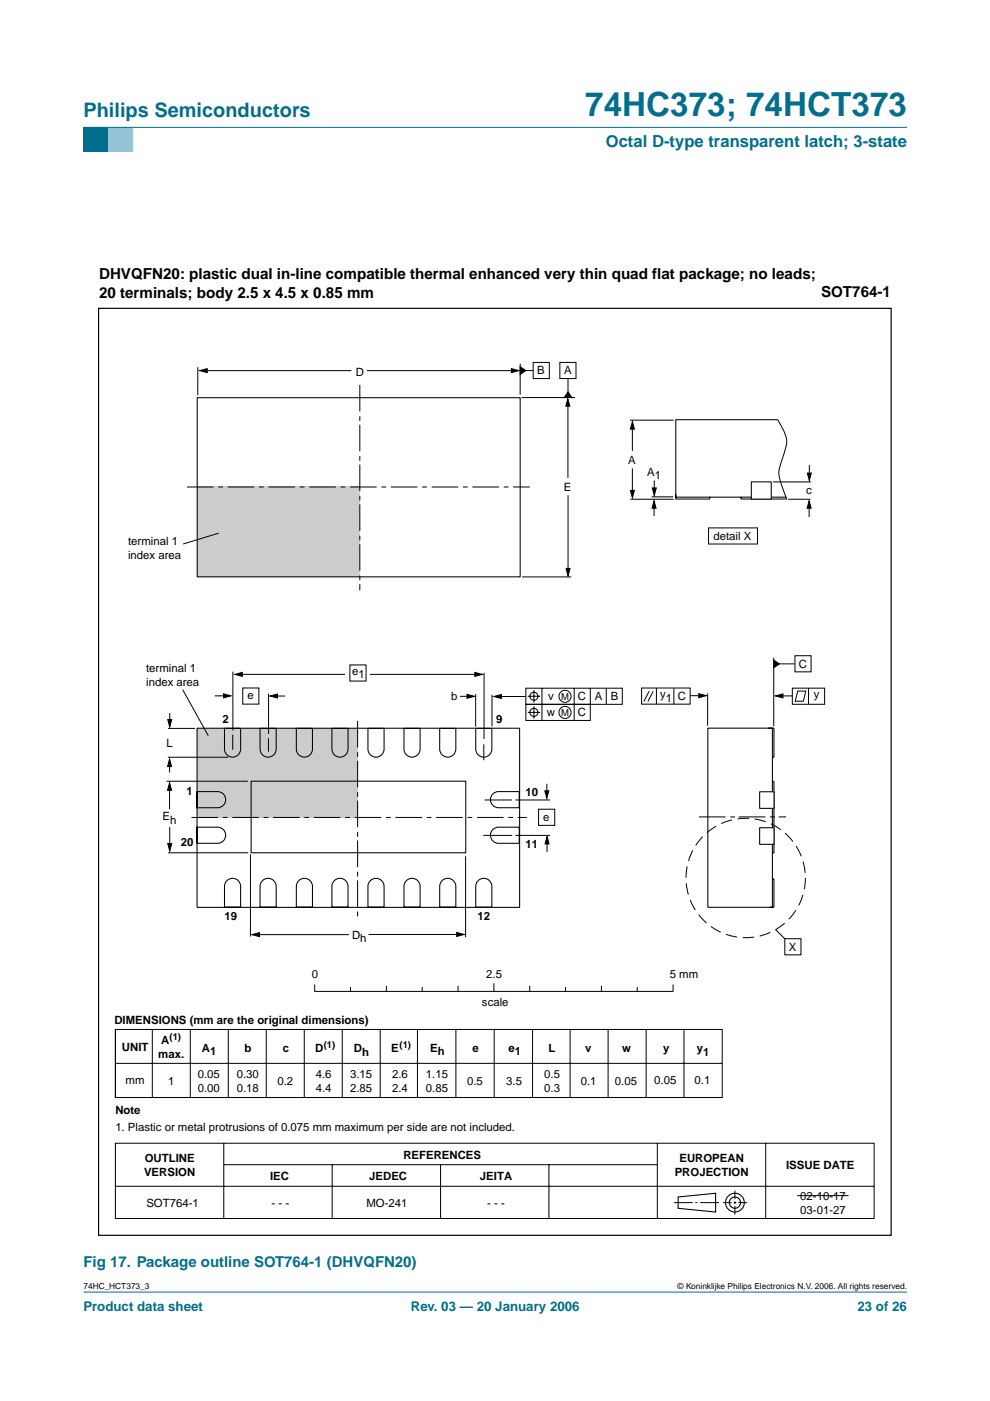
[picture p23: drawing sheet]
<svg xmlns="http://www.w3.org/2000/svg" width="210mm" height="297mm" viewBox="0 0 210 297" stroke-linecap="round" stroke-linejoin="round" font-family="sans-serif">
<defs><g id="words">
<text font-size="7.1" fill="#006e8c" x="124.1" y="24.7">74HC373; 74HCT373</text>
<text font-size="4.2" fill="#006e8c" x="17.7" y="24.9">Philips Semiconductors</text>
<text font-size="3.5" fill="#006e8c" x="128.4" y="31.1">Octal D-type transparent latch; 3-state</text>
<g font-size="3.2">
<text x="21" y="59.2">DHVQFN20: plastic dual in-line compatible thermal enhanced very thin quad flat package; no leads;</text>
<text x="21" y="63.1">20 terminals; body 2.5 x 4.5 x 0.85 mm</text>
<text x="174.1" y="63">SOT764-1</text>
</g>
<text font-size="3.2" fill="#006e8c" x="17.7" y="268.7">Fig 17. Package outline SOT764-1 (DHVQFN20)</text>
<g font-size="2.8" fill="#006e8c">
<text x="17.7" y="278">Product data sheet</text>
<text x="87.1" y="278">Rev. 03 — 20 January 2006</text>
<text x="181.8" y="278">23 of 26</text>
</g>
<g font-size="2.4">
<text x="75.4" y="79.6">D</text>
<text x="113.9" y="79.4">B</text>
<text x="119.6" y="79.4">A</text>
<text x="133.2" y="98.5">A</text>
<text x="137.2" y="100.8">A</text>
<text x="138.8" y="101.6">1</text>
<text x="119.5" y="104.1">E</text>
<text x="170.9" y="104.7">c</text>
<text x="27.2" y="115.5">terminal 1</text>
<text x="27.2" y="118.5">index area</text>
<text x="151.2" y="114.5">detail X</text>
<text x="31" y="142.5">terminal 1</text>
<text x="74.7" y="143">e</text>
<text x="76" y="143.8">1</text>
<text x="169.3" y="141.6">C</text>
<text x="31" y="145.5">index area</text>
<text x="52.5" y="148.3">e</text>
<text x="95.7" y="148.3">b</text>
<text x="116.2" y="148.3">v</text>
<text x="122.5" y="148.5">C</text>
<text x="126.1" y="148.5">A</text>
<text x="129.5" y="148.5">B</text>
<text x="140" y="148">y</text>
<text x="141.2" y="148.8">1</text>
<text x="143.7" y="148.5">C</text>
<text x="172.5" y="147.9">y</text>
<text x="47.2" y="153.4">2</text>
<text x="105.2" y="153.4">9</text>
<text x="115.9" y="151.8">w</text>
<text x="122.5" y="151.9">C</text>
<text x="35.3" y="158.3">L</text>
<text x="34.5" y="173.9">E</text>
<text x="39.5" y="168.6">1</text>
<text x="111.4" y="168.7">10</text>
<text x="115.2" y="174">e</text>
<text x="36.1" y="174.7">h</text>
<text x="38.3" y="179.4">20</text>
<text x="111.4" y="179.8">11</text>
<text x="47.6" y="195.1">19</text>
<text x="101.2" y="195.2">12</text>
<text x="74.6" y="199">D</text>
<text x="76.4" y="199.8">h</text>
<text x="167.3" y="201.6">X</text>
<text x="66.1" y="207.3">0</text>
<text x="103.1" y="207.3">2.5</text>
<text x="142" y="207.3">5 mm</text>
<text x="102.2" y="213.3">scale</text>
<text x="24.3" y="217.1">DIMENSIONS (mm are the original dimensions)</text>
<text x="34.2" y="221.4">A</text>
<text x="25.8" y="222.8">UNIT</text>
<text x="33.6" y="224.3">max.</text>
<text x="42.8" y="223">A</text>
<text x="44.5" y="223.6">1</text>
<text x="51.8" y="223">b</text>
<text x="60" y="223">c</text>
<text x="66.8" y="223.1">D</text>
<text x="75" y="223.1">D</text>
<text x="76.8" y="223.9">h</text>
<text x="82.9" y="223.1">E</text>
<text x="91.2" y="223">Eh</text>
<text x="100.2" y="223">e</text>
<text x="107.8" y="223">e</text>
<text x="109.1" y="223.6">1</text>
<text x="116.3" y="223.1">L</text>
<text x="124" y="223.1">v</text>
<text x="131.9" y="223.1">w</text>
<text x="140.6" y="223">y</text>
<text x="147.7" y="223.1">y</text>
<text x="149.1" y="223.9">1</text>
<text x="26.6" y="229.7">mm</text>
<text x="35.6" y="230.1">1</text>
<text x="41.9" y="228.5">0.05</text>
<text x="41.9" y="231.5">0.00</text>
<text x="50.2" y="228.5">0.30</text>
<text x="50.2" y="231.5">0.18</text>
<text x="58.8" y="230.1">0.2</text>
<text x="67" y="228.5">4.6</text>
<text x="67" y="231.5">4.4</text>
<text x="74.2" y="228.5">3.15</text>
<text x="74.2" y="231.5">2.85</text>
<text x="83.1" y="228.5">2.6</text>
<text x="83.1" y="231.5">2.4</text>
<text x="90.3" y="228.5">1.15</text>
<text x="90.3" y="231.5">0.85</text>
<text x="99" y="230.1">0.5</text>
<text x="107.3" y="230.1">3.5</text>
<text x="115.4" y="228.5">0.5</text>
<text x="115.4" y="231.5">0.3</text>
<text x="123.1" y="230.1">0.1</text>
<text x="130.4" y="230.1">0.05</text>
<text x="138.7" y="229.9">0.05</text>
<text x="147.3" y="229.9">0.1</text>
<text x="24.5" y="236.2">Note</text>
<text x="24.5" y="239.8">1. Plastic or metal protrusions of 0.075 mm maximum per side are not included.</text>
<text x="85.5" y="245.6">REFERENCES</text>
<text x="30.5" y="249.3">VERSION</text>
<text x="30.7" y="246.3">OUTLINE</text>
<text x="57.3" y="250.2">IEC</text>
<text x="78.3" y="250.2">JEDEC</text>
<text x="101.8" y="250.2">JEITA</text>
<text x="143.1" y="249.3">PROJECTION</text>
<text x="144.1" y="246.3">EUROPEAN</text>
<text x="166.7" y="247.8">ISSUE DATE</text>
<text x="31" y="255.8">SOT764-1</text>
<text x="57.6" y="255.8">- - -</text>
<text x="77.7" y="255.8">MO-241</text>
<text x="103.3" y="255.8">- - -</text>
<text x="169.7" y="254.4">02-10-17</text>
<text x="169.7" y="257.3">03-01-27</text>
</g>
<g font-size="2">
<text x="119" y="148.4">M</text>
<text x="119" y="151.8">M</text>
<text x="35.9" y="220.6">(1)</text>
<text x="68.7" y="222.2">(1)</text>
<text x="84.7" y="222.2">(1)</text>
</g>
<g font-size="1.8">
<text x="17.7" y="273.4">74HC_HCT373_3</text>
<text x="143.7" y="273.4">© Koninklijke Philips Electronics N.V. 2006. All rights reserved.</text>
</g>
</g></defs>
<path d="M17.7 273.9h174.6z" fill="#006e8c" stroke="#006e8c" stroke-width=".21"/>
<path d="M17.7 27h5.3v5.3h-5.3z" fill-rule="evenodd" fill="#006e8c"/>
<path d="M23 27h5.3v5.3h-5.3z" fill-rule="evenodd" fill="#96c4d6"/>
<path d="M17.7 27h174.6z" fill="#006e8c" stroke="#006e8c" stroke-width=".21"/>
<g fill="#ccc">
<path d="M41.8 103.2h34.5v19.2h-34.5z"/>
<path d="M41.8 154.4h34.1v19h-34.1z"/>
</g>
<g fill="none" stroke="#000" stroke-width=".21">
<path d="M41.9 77.9v5.9M43.4 78.6h31.1M77.8 78.6h31.1M110.3 77.1v6.6M110.8 78.6h2.2M113 76.8h3.5v3.5h-3.5zM118.7 76.8h3.4v3.5h-3.4zM110.6 84.3h11.3M120.4 85.6v15.7M120.4 80.3v3.5M133.6 89.1h9.2M134.1 90.4v5.2"/>
<path d="M134.1 99.3v5.2M164.9 89l.7 1.3a5.7 5.7 0 0 1 .7 5.7l-.6 1.9a5.6 5.6 0 0 0 0 4.8l1.1 3.1M171.6 98.6v2.2M46.4 113l-7.6 2.3M120.4 105v15.9M133.6 105.8h9.2M138.2 105.3h4.5M138.7 107.1v2.3M138.7 101.9v2.1M150.2 111.9h10.4v3.4h-10.4zM163.9 102.2h8M167.1 105.8h4.7"/>
<path d="M171.6 107.1v2.5M110.7 122.3h10.4M164.1 139.5v14.5M168.5 139h3.5v3.4h-3.5zM35.6 154.4h5.7M36 151.2v2.2M38.7 146.2l5.5 9.8M45.5 147.5h2.7M49.3 155.8v3.2M49.4 142.4v12.5M50.7 143h22.5M51.5 145.9h3.4v3.4h-3.4z"/>
<path d="M56.9 147.1v8.5M58 147.6h2.4M74.2 141h3.4v3.4h-3.4zM78.5 143h22.5M97.5 147.6h2.1M100.8 147.2v6.9M102.6 157.8v3.4M102.6 142.6v14.1M104.3 147.3v6.7M105.2 147.7h6.3M111.5 145.9h20.4v3.4h-20.4zM111.5 149.3h13.7v3.5h-13.7z"/>
<path d="M111.9 147.6h2.6M111.9 151h2.6M113.2 146.3v2.7M113.2 149.7v2.7M114.9 145.9v6.9M121.7 145.9v6.8M125.2 145.9v3.4M128.5 146v3.3M136 145.9h10.3v3.4h-10.3zM137.6 146.6l-1.1 2.1M138.5 146.6l-1.1 2.1M139.2 145.9v3.4"/>
<path d="M142.9 145.9v3.4M146.3 147.5h2.5M150 147v6.9M164.6 140.8h3.9M164.9 147.5h3.1M168 145.9h6.8v3.4h-6.8zM169.1 146.5h1.8l-.6 2.2h-1.7zM171.4 145.9v3.4M35.3 165.6h17.2M35.6 160.5h12.8M36 161.7v2.1M36 166.7v4.9"/>
<path d="M36 175.3v4.3M102.5 177.1h6.1M102.8 169.6h5.8M109.3 169.6h7.3M109.3 177.1h7.3M114.2 171.6h3.4v3.4h-3.4zM115.9 166.2v2.6M116 178.3v2.3M35.6 180.8h17M53.1 181.1v17.5M54.2 198.2h19.8M78.2 198.1h19.4"/>
<path d="M98.7 181.5v17.2M164.4 197.1l1.9 1.9M166.4 199h3.4v3.4h-3.4zM24.5 218.3h128.6v14.4h-128.6zM24.5 218.3v14.4M32.3 218.3v14.4M40.3 218.3v14.4M48.4 218.3v14.4M56.5 218.3v14.4M64.5 218.3v14.4M66.7 208.8v1.4M66.8 210.2h75.9"/>
<path d="M72.6 218.3v14.4M74.3 209.4v.8M80.6 218.2v14.5M81.9 209.1v1.1M88.5 218.3v14.4M89.5 209.4v.8M96.7 218.3v14.4M97.1 209.1v1.1M104.7 208.6v1.6M104.8 218.3v14.4M112.3 209.1v1.1M112.9 218.3v14.4"/>
<path d="M119.9 209.4v.8M120.9 218.3v14.4M127.5 209.1v1.1M128.9 218.2v14.5M135.1 209.4v.8M137 218.2v14.5M142.7 208.8v1.4M145 218.3v14.5M24.5 225.5h128.6M24.5 242.4h160.8v15.9h-160.8zM24.5 251.5h160.8M47.4 242.4v15.9"/>
<path d="M47.5 246.9h91.8M70.4 246.9v11.4M93.4 246.9v11.4M116.4 246.9v11.4M139.4 242.4v15.9M142.9 255h3.9M147.4 255h.5M148.5 255h3.9M153.3 255h1.8M155.5 255h.6M155.8 252.4v1.9M155.8 254.7v.5"/>
<path d="M155.8 255.7v1.8M156.5 255h1.9M162.3 242.4v15.9"/>
<circle cx="113.2" cy="147.6" r=".86"/>
<circle cx="113.2" cy="151" r=".86"/>
<circle cx="119.8" cy="151" r="1.28"/>
<circle cx="119.8" cy="147.6" r="1.28"/>
<circle cx="64.5" cy="173.3" r="0"/>
</g>
<g fill="none" stroke="#000" stroke-width=".23">
<path d="M143.8 253.8l7.9-.8v4l-7.9-.8z"/>
<circle cx="155.8" cy="255" r="1.99"/>
<circle cx="155.8" cy="255" r="1.2"/>
</g>
<path d="M20.9 65.4h168v196.5h-168z" fill="none" stroke="#000" stroke-width=".25"/>
<g fill="#000" stroke="#000" stroke-width=".21">
<path d="M42.3 78.6l1.6-.4v.8zM108.4 78.2l1.6 .4-1.6 .4zM110.3 77.8l1.2 .8-1.2 .8zM120.4 83.1l.9 1.2h-1.7zM120.4 84.5l.4 1.6h-.8zM134.1 89.4l.4 1.6h-.8zM133.7 104h.8l-.4 1.6zM138.7 106.2l.4 1.6h-.8zM138.3 103.5h.8l-.4 1.5zM171.6 106.2l.4 1.6h-.9zM171.2 100.3h.8l-.4 1.6zM120 120.5h.9l-.5 1.6z"/>
<path d="M164 139.9l1.2 .9-1.2 .8zM35.6 152.6h.8l-.4 1.6zM47.4 147.1l1.6 .4-1.6 .5zM49.8 143l1.6-.4v.8zM57.2 147.6l1.6-.5v.9zM99 147.2l1.6 .4-1.6 .5zM100.7 142.6l1.6 .4-1.6 .4zM104.7 147.7l1.6-.5v.9zM148.2 147.1l1.5 .4-1.5 .4zM164.4 147.5l1.6-.4v.9zM35.6 178.9h.8l-.4 1.5zM36 160.9l.4 1.6h-.9z"/>
<path d="M36 166l.4 1.6h-.9zM115.5 167.7h.9l-.5 1.6zM116 177.3l.4 1.6h-.8zM53.4 198.2l1.6-.5v.9zM96.8 197.7l1.6 .4-1.6 .4z"/>
</g>
<path d="M39.6 103.3h72.7M40.6 173.3h71.1" fill="none" stroke="#000" stroke-width=".21" stroke-dasharray="5.6 1 1 1" stroke-linecap="butt"/>
<path d="M76.3 81.6v43.6M75.8 152.9v42M148.2 173.2h18.5" fill="none" stroke="#000" stroke-width=".21" stroke-dasharray="5.6 1 1 .8" stroke-linecap="butt"/>
<circle cx="158.1" cy="186.2" r="12.7" fill="none" stroke="#000" stroke-width=".21" stroke-dasharray="2.4 1.2" stroke-linecap="butt"/>
<g fill="none" stroke="#000" stroke-width=".22">
<path d="M41.8 84.3h68.5v38h-68.5zM41.8 154.4h68.4v38h-68.4zM47.6 154.4h3.4v4.4a1.71 1.71 0 0 1-1.7 1.7 1.71 1.71 0 0 1-1.7-1.7zM55.1 154.4h3.5v4.4a1.71 1.71 0 0 1-1.8 1.7 1.71 1.71 0 0 1-1.7-1.7zM62.8 154.4h3.5v4.4a1.71 1.71 0 0 1-1.8 1.7 1.71 1.71 0 0 1-1.7-1.7zM70.4 154.4h3.4v4.4a1.71 1.71 0 0 1-1.7 1.7 1.71 1.71 0 0 1-1.7-1.7zM78 154.4h3.4v4.4a1.71 1.71 0 0 1-1.7 1.7 1.71 1.71 0 0 1-1.7-1.7zM85.7 154.4h3.4v4.4a1.71 1.71 0 0 1-1.7 1.7 1.71 1.71 0 0 1-1.7-1.7zM93.2 154.4h3.4v4.4a1.71 1.71 0 0 1-1.7 1.7 1.71 1.71 0 0 1-1.7-1.7zM100.9 154.4h3.4v4.4a1.71 1.71 0 0 1-1.7 1.7 1.71 1.71 0 0 1-1.7-1.7zM150.1 154.4h13.7v38h-13.7zM162.9 154.4h1.2v6.1h-.3"/>
<path d="M41.7 167.8h4.4a1.71 1.71 0 0 1 1.8 1.7 1.71 1.71 0 0 1-1.8 1.8h-4.4zM41.7 175.4h4.4a1.71 1.71 0 0 1 1.8 1.7 1.71 1.71 0 0 1-1.8 1.7h-4.4zM53.2 165.6h45.6v15.2h-45.6zM104.5 168.3l.7-.4 .5-.1h4.4v3.5h-4.4a1.71 1.71 0 0 1-1.6-1.1 1.71 1.71 0 0 1 .4-1.9zM104.5 175.9l.7-.5h.5h4.4v3.4h-4.4a1.71 1.71 0 0 1-1.6-1.1 1.71 1.71 0 0 1 .4-1.8zM163.8 165.7h.3v15.1h-.3M48.1 186.7a1.71 1.71 0 0 1 1.9-.4 1.71 1.71 0 0 1 1 1.6v4.4h-3.4v-4.4l.1-.4zM55.6 186.7a1.71 1.71 0 0 1 1.9-.4 1.71 1.71 0 0 1 1.1 1.6v4.4h-3.5v-4.4l.1-.4zM63.3 186.7a1.71 1.71 0 0 1 1.9-.4 1.71 1.71 0 0 1 1.1 1.6v4.4h-3.5v-4.4l.1-.4zM70.9 186.7a1.71 1.71 0 0 1 1.8-.4 1.71 1.71 0 0 1 1.1 1.6v4.4h-3.4v-4.4v-.4zM78.5 186.7a1.71 1.71 0 0 1 1.9-.4 1.71 1.71 0 0 1 1 1.6v4.4h-3.4v-4.4l.1-.4zM86.2 186.7a1.71 1.71 0 0 1 1.8-.4 1.71 1.71 0 0 1 1.1 1.6v4.4h-3.4v-4.4v-.4z"/>
<path d="M93.7 186.7a1.71 1.71 0 0 1 1.9-.4 1.71 1.71 0 0 1 1 1.6v4.4h-3.4v-4.4l.1-.4zM101.4 186.7a1.71 1.71 0 0 1 1.8-.4 1.71 1.71 0 0 1 1.1 1.6v4.4h-3.4v-4.4v-.4zM163.8 186.4h.3v6h-.8"/>
</g>
<g fill="#fff" stroke="#000" stroke-width=".22">
<path d="M161.1 167.9h3v3.5h-3z"/>
<path d="M161.1 175.5h3v3.5h-3z"/>
</g>
<path d="M164.8 89h-21.5v16.4h23.4M143.3 104.8v1h7.2v-.4M157.1 105.4v.4h9.7" fill="none" stroke="#000" stroke-width=".22"/>
<path d="M159.3 102.2h4.2v3.6h-4.2z" fill="#fff" stroke="#000" stroke-width=".22"/>
<path d="M56.9 156.5v2.9M169 253.5h10.9" fill="none" stroke="#000" stroke-width=".21"/>
<use href="#words"/>
</svg>
